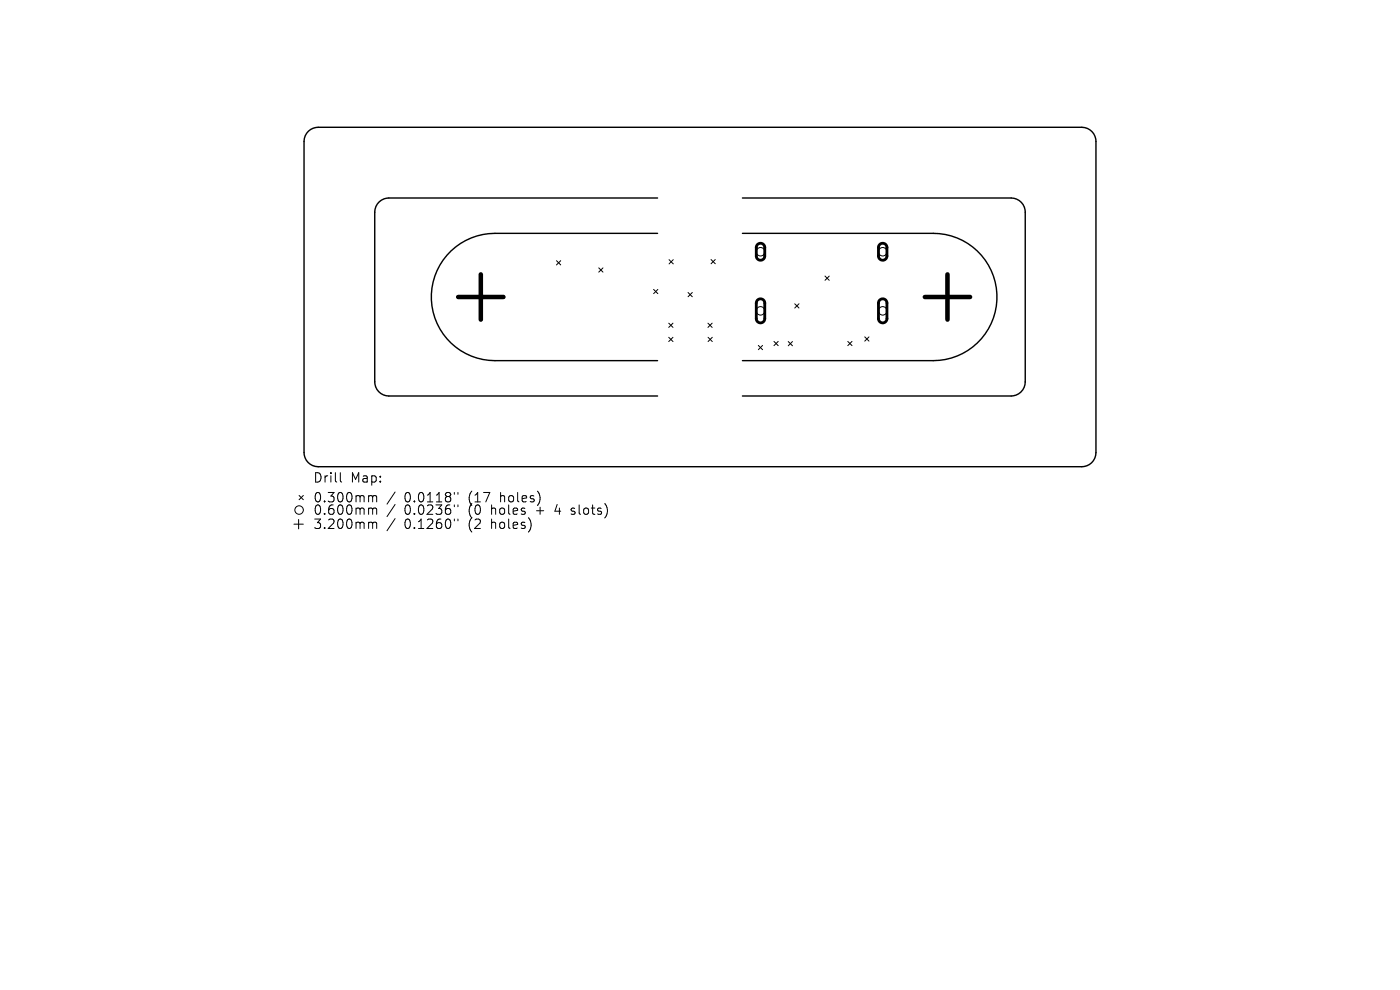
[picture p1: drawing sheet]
<svg xmlns="http://www.w3.org/2000/svg" width="297mm" height="210mm" viewBox="0 0 297 210" stroke-linecap="round" stroke-linejoin="round" font-family="sans-serif">
<defs><g id="words">
<g font-size="2.8">
<text x="66.4" y="102.7">Drill</text>
<text x="66.4" y="106.9">0.300mm</text>
<text x="74.4" y="102.7">Map:</text>
<text x="85.8" y="106.9">0.0118&quot;</text>
<text x="99.5" y="106.9">(17</text>
<text x="106.4" y="106.9">holes)</text>
<text x="66.4" y="109.5">0.600mm</text>
<text x="66.4" y="112.5">3.200mm</text>
<text x="85.8" y="109.5">0.0236&quot;</text>
<text x="85.8" y="112.5">0.1260&quot;</text>
<text x="99.5" y="109.5">(0</text>
<text x="99.5" y="112.5">(2</text>
<text x="104.5" y="109.5">holes</text>
<text x="104.5" y="112.5">holes)</text>
<text x="114.2" y="109.5">+</text>
<text x="118.4" y="109.5">4</text>
<text x="122" y="109.5">slots)</text>
</g>
</g></defs>
<path d="M65.4 27.8a3 3 0 0 1 2.1-.8h162a3 3 0 0 1 3 3v66a3 3 0 0 1-3 3h-162a3 3 0 0 1-3-3v-66a3 3 0 0 1 .9-2.2zM139.5 42h-57a3 3 0 0 0-3 3v36a3 3 0 0 0 3 3h57M139.5 49.5h-34.5a13.5 13.5 0 0 0-13.5 13.5 13.5 13.5 0 0 0 13.5 13.5h34.5M157.5 42h57a3 3 0 0 1 3 3v36a3 3 0 0 1-3 3h-57M157.5 49.5h40.5a13.5 13.5 0 0 1 13.5 13.5 13.5 13.5 0 0 1-13.5 13.5h-40.5" fill="none" stroke="#000" stroke-width=".3"/>
<g fill="none" stroke="#000" stroke-width=".21">
<path d="M118.1 55.3l.9 .9M119 55.3l-.9 .9M127 56.8l.9 .9M127.9 56.8l-.9 .9M141.9 55.1l.9 .9M142.8 55.1l-.9 .9M150.8 55.1l.9 .9M151.7 55.1l-.9 .9M175 58.6l.9 .9M175.9 58.6l-.9 .9M138.7 61.4l.9 .9M139.6 61.4l-.9 .9"/>
<path d="M141.9 68.6l.9 .9M141.9 71.6l.9 .9M142.8 68.6l-.9 .9M142.8 71.6l-.9 .9M146 62l.9 .9M146.9 62l-.9 .9M150.2 68.6l.9 .9M150.2 71.6l.9 .9M151.1 68.6l-.9 .9M151.1 71.6l-.9 .9M160.9 73.3l.9 .9M161.8 73.3l-.9 .9"/>
<path d="M164.2 72.4l.9 .9M165.1 72.4l-.9 .9M167.2 72.5l.9 .9M168.1 72.5l-.9 .9M168.6 64.4l.9 .9M169.5 64.4l-.9 .9M179.9 72.4l.9 .9M180.8 72.4l-.9 .9M183.5 71.5l.9 .9M184.4 71.5l-.9 .9M62.4 111.2h2M63.4 110.2v2"/>
<path d="M63.5 105.1l.9 .9M64.4 105.1l-.9 .9M72.2 100.3v1.7l.3 .3M78.5 105.1h.3l.3 .3M78.5 107.8l.5 .1 .1 .2M78.5 110.8l.5 .1 .1 .2M79.1 105.4l.2-.3 .5 .1 .1 1.3M79.1 105.4v1.1M79.1 108.1v1M79.1 111.1v1M79.1 108.1l.2-.3 .5 .1 .1 1.2M79.1 111.1l.2-.3 .5 .1 .1 1.2"/>
<path d="M83.8 104.4l-1.7 2.5M83.8 107l-1.7 2.6M83.8 110l-1.7 2.6M96.4 104.5v.3M96.4 107.1v.4M96.4 110.1v.4M97.1 104.5v.3M97.1 107.1v.4M97.1 110.1v.4M121.1 109l.2 .1M121.2 107.9v.4"/>
<circle cx="161.3" cy="53.4" r=".9"/>
<circle cx="187.3" cy="53.4" r=".9"/>
<circle cx="161.3" cy="65.9" r=".9"/>
<circle cx="187.3" cy="65.9" r=".9"/>
<circle cx="63.5" cy="108.2" r=".9"/>
</g>
<path d="M160.7 51.9a.9 .9 0 0 1 1-.2 .9 .9 0 0 1 .5 .8v1.8a.9 .9 0 0 1-.9 .9 .9 .9 0 0 1-.9-.9v-1.9zM186.6 51.9a.9 .9 0 0 1 1-.2 .9 .9 0 0 1 .6 .8v1.8a.9 .9 0 0 1-.9 .9 .9 .9 0 0 1-.9-.9v-1.9zM160.7 63.7a.9 .9 0 0 1 1-.2 .9 .9 0 0 1 .5 .8v3.3a.9 .9 0 0 1-.9 .9 .9 .9 0 0 1-.9-.9v-3.4zM186.6 63.7a.9 .9 0 0 1 1-.2 .9 .9 0 0 1 .6 .8v3.3a.9 .9 0 0 1-.9 .9 .9 .9 0 0 1-.9-.9v-3.4z" fill="none" stroke="#000" stroke-width=".6"/>
<path d="M102 58.2v9.6M201 58.2v9.6M97.2 63h9.6M196.2 63h9.6" fill="none" stroke="#000" stroke-width=".96"/>
<use href="#words"/>
</svg>
